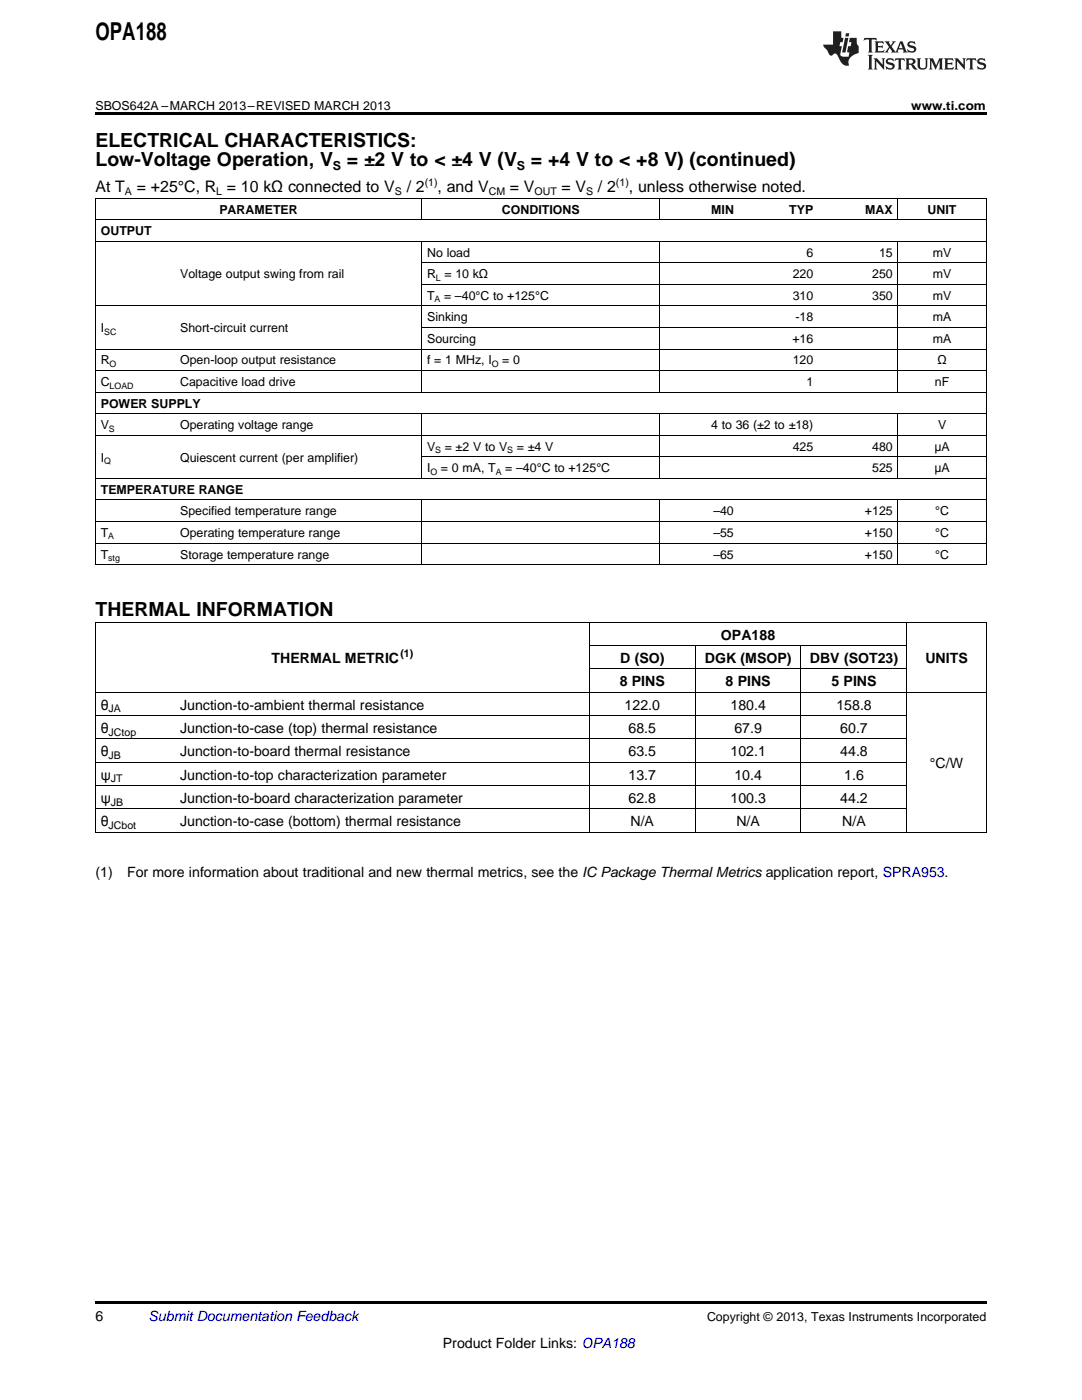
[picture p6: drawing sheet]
<svg xmlns="http://www.w3.org/2000/svg" width="216mm" height="279mm" viewBox="0 0 216 279" stroke-linecap="round" stroke-linejoin="round" font-family="sans-serif">
<defs><g id="words">
<text font-size="4.9" x="19" y="7.9">OPA188</text>
<g font-size="3.9">
<text x="19" y="29.3">ELECTRICAL CHARACTERISTICS:</text>
<text x="19" y="33.2">Low-Voltage Operation, V</text>
<text x="69.2" y="33.2">= ±2 V to &lt; ±4 V (V</text>
<text x="105.9" y="33.2">= +4 V to &lt; +8 V) (continued)</text>
<text x="19" y="123">THERMAL INFORMATION</text>
</g>
<g font-size="3.2">
<text x="19" y="38.3">At T</text>
<text x="27.3" y="38.3">= +25°C, R = 10 kΩ connected to V</text>
<text x="81.1" y="38.3">/ 2</text>
<text x="87.3" y="38.3">, and V</text>
<text x="101.7" y="38.3">= V</text>
<text x="112" y="38.3">= V</text>
<text x="119.3" y="38.3">/ 2</text>
<text x="125.5" y="38.3">, unless otherwise noted.</text>
</g>
<g font-size="2.8">
<text x="143.9" y="127.6">OPA188</text>
<text x="54.2" y="132.3">THERMAL METRIC</text>
<text x="123.6" y="136.9">8 PINS</text>
<text x="123.8" y="132.3">D (SO)</text>
<text x="140.7" y="132.3">DGK (MSOP)</text>
<text x="144.8" y="136.9">8 PINS</text>
<text x="161.6" y="132.3">DBV (SOT23)</text>
<text x="165.9" y="136.9">5 PINS</text>
<text x="184.6" y="132.3">UNITS</text>
<text x="20.1" y="141.6">θ</text>
<text x="35.9" y="141.6">Junction-to-ambient thermal resistance</text>
<text x="124.6" y="141.6">122.0</text>
<text x="145.8" y="141.6">180.4</text>
<text x="166.9" y="141.6">158.8</text>
<text x="20.1" y="146.3">θ</text>
<text x="35.9" y="146.3">Junction-to-case (top) thermal resistance</text>
<text x="125.4" y="146.3">68.5</text>
<text x="146.5" y="146.3">67.9</text>
<text x="167.7" y="146.3">60.7</text>
<text x="20.1" y="150.9">θ</text>
<text x="20.1" y="155.6">ψ</text>
<text x="35.9" y="150.9">Junction-to-board thermal resistance</text>
<text x="35.9" y="155.6">Junction-to-top characterization parameter</text>
<text x="125.4" y="150.9">63.5</text>
<text x="125.4" y="155.6">13.7</text>
<text x="145.8" y="150.9">102.1</text>
<text x="146.5" y="155.6">10.4</text>
<text x="167.7" y="150.9">44.8</text>
<text x="168.5" y="155.6">1.6</text>
<text x="185.6" y="153.2">°C/W</text>
<text x="20.1" y="160.2">ψ</text>
<text x="35.9" y="160.2">Junction-to-board characterization parameter</text>
<text x="125.4" y="160.2">62.8</text>
<text x="145.8" y="160.2">100.3</text>
<text x="167.7" y="160.2">44.2</text>
<text x="20.1" y="164.9">θ</text>
<text x="35.9" y="164.9">Junction-to-case (bottom) thermal resistance</text>
<text x="125.8" y="164.9">N/A</text>
<text x="146.9" y="164.9">N/A</text>
<text x="168.1" y="164.9">N/A</text>
<text x="19" y="175">(1)</text>
<text x="25.4" y="175">For more information about traditional and new thermal metrics, see the IC Package Thermal Metrics application report, SPRA953.</text>
<text x="19" y="263.6">6</text>
<text x="88.4" y="269">Product Folder Links: OPA188</text>
</g>
<text font-size="2.8" fill="#0000c8" x="29.6" y="263.6">Submit Documentation Feedback</text>
<g font-size="2.5">
<text x="19" y="21.9">SBOS642A –MARCH 2013–REVISED MARCH 2013</text>
<text x="181.8" y="21.9">www.ti.com</text>
<text x="66.4" y="33.9">S</text>
<text x="103.2" y="33.9">S</text>
<text x="20.1" y="46.9">OUTPUT</text>
<text x="43.8" y="42.6">PARAMETER</text>
<text x="100.2" y="42.6">CONDITIONS</text>
<text x="141.9" y="42.6">MIN</text>
<text x="157.5" y="42.6">TYP</text>
<text x="172.6" y="42.6">MAX</text>
<text x="185.1" y="42.6">UNIT</text>
<text x="85.2" y="51.2">No load</text>
<text x="160.9" y="51.2">6</text>
<text x="175.4" y="51.2">15</text>
<text x="186.2" y="51.2">mV</text>
<text x="35.9" y="55.5">Voltage output swing from rail</text>
<text x="85.2" y="55.5">R = 10 kΩ</text>
<text x="85.2" y="59.8">T</text>
<text x="88.6" y="59.8">= –40°C to +125°C</text>
<text x="158.2" y="55.5">220</text>
<text x="158.2" y="59.8">310</text>
<text x="174" y="55.5">250</text>
<text x="174" y="59.8">350</text>
<text x="186.2" y="55.5">mV</text>
<text x="186.2" y="59.8">mV</text>
<text x="85.2" y="64.1">Sinking</text>
<text x="158.7" y="64.1">-18</text>
<text x="186.2" y="64.1">mA</text>
<text x="20.1" y="66.3">I</text>
<text x="35.9" y="66.3">Short-circuit current</text>
<text x="85.2" y="68.4">Sourcing</text>
<text x="158.1" y="68.4">+16</text>
<text x="186.2" y="68.4">mA</text>
<text x="20.1" y="72.7">R</text>
<text x="20.1" y="77">C</text>
<text x="35.9" y="72.7">Open-loop output resistance</text>
<text x="35.9" y="77">Capacitive load drive</text>
<text x="85.2" y="72.7">f = 1 MHz, I</text>
<text x="100.2" y="72.7">= 0</text>
<text x="158.2" y="72.7">120</text>
<text x="160.9" y="77">1</text>
<text x="186.5" y="77">nF</text>
<text x="187.1" y="72.7">Ω</text>
<text x="20.1" y="81.4">POWER SUPPLY</text>
<text x="20.1" y="85.7">V</text>
<text x="35.9" y="85.7">Operating voltage range</text>
<text x="85.2" y="90">V</text>
<text x="88.8" y="90">= ±2 V to V</text>
<text x="103.1" y="90">= ±4 V</text>
<text x="141.9" y="85.7">4 to 36 (±2 to ±18)</text>
<text x="158.2" y="90">425</text>
<text x="174" y="90">480</text>
<text x="186.4" y="90">μA</text>
<text x="187.2" y="85.7">V</text>
<text x="20.1" y="92.1">I</text>
<text x="35.9" y="92.1">Quiescent current (per amplifier)</text>
<text x="85.2" y="94.3">I</text>
<text x="88" y="94.3">= 0 mA, T</text>
<text x="100.8" y="94.3">= –40°C to +125°C</text>
<text x="174" y="94.3">525</text>
<text x="186.4" y="94.3">μA</text>
<text x="20.1" y="98.6">TEMPERATURE RANGE</text>
<text x="20.1" y="107.2">T</text>
<text x="35.9" y="102.9">Specified temperature range</text>
<text x="35.9" y="107.2">Operating temperature range</text>
<text x="142.3" y="102.9">–40</text>
<text x="142.3" y="107.2">–55</text>
<text x="172.6" y="102.9">+125</text>
<text x="172.6" y="107.2">+150</text>
<text x="186.6" y="102.9">°C</text>
<text x="186.6" y="107.2">°C</text>
<text x="20.1" y="111.5">T</text>
<text x="35.9" y="111.5">Storage temperature range</text>
<text x="142.3" y="111.5">–65</text>
<text x="172.6" y="111.5">+150</text>
<text x="186.6" y="111.5">°C</text>
<text x="141.1" y="263.6">Copyright © 2013, Texas Instruments Incorporated</text>
</g>
<g font-size="2.1">
<text x="24.9" y="38.9">A</text>
<text x="43.1" y="38.9">L</text>
<text x="78.8" y="38.9">S</text>
<text x="84.7" y="37">(1)</text>
<text x="97.5" y="38.9">CM</text>
<text x="106.7" y="38.9">OUT</text>
<text x="117" y="38.9">S</text>
<text x="122.9" y="37">(1)</text>
<text x="79.9" y="131.2">(1)</text>
<text x="21.7" y="142.2">JA</text>
<text x="21.7" y="146.8">JCtop</text>
<text x="21.7" y="151.5">JB</text>
<text x="22.1" y="156.1">JT</text>
<text x="22.1" y="160.8">JB</text>
<text x="21.7" y="165.5">JCbot</text>
</g>
<g font-size="1.8">
<text x="87" y="56">L</text>
<text x="86.7" y="60.3">A</text>
<text x="20.8" y="66.8">SC</text>
<text x="21.9" y="73.2">O</text>
<text x="21.9" y="77.5">LOAD</text>
<text x="98.1" y="73.2">O</text>
<text x="21.7" y="86.1">S</text>
<text x="20.8" y="92.6">Q</text>
<text x="85.9" y="94.8">O</text>
<text x="86.9" y="90.5">S</text>
<text x="98.9" y="94.8">A</text>
<text x="101.2" y="90.5">S</text>
<text x="21.6" y="107.7">A</text>
<text x="21.6" y="112">stg</text>
</g>
</g></defs>
<path d="M19 22.5h177.8v.5h-177.8zM19 259.7h177.8v.5h-177.8z" fill="#000"/>
<g fill="none" stroke="#000" stroke-width=".2">
<path d="M19 39.5h177.8M19.1 39.6v73.1M84.1 39.6v4.3M131.6 39.6v4.3M179.2 39.6v4.3M196.8 39.6v73.1M19 48.1h177.8M19 43.8h177.8M84.1 48.2v30.1M84.2 56.7h112.6M84.2 52.4h112.6M131.6 48.2v30.1"/>
<path d="M179.2 48.2v30.1M19 78.3h177.8M19 74h177.8M19 69.7h177.8M19 61h177.8M84.2 65.4h112.6M19 99.8h177.8M19 95.5h177.8M19 86.9h177.8M19 82.6h177.8M84.1 82.6v12.9M84.1 99.8v12.9"/>
<path d="M84.2 91.2h112.6M131.6 82.6v12.9M131.6 99.8v12.9M179.2 82.6v12.9M179.2 99.8v12.9M19 112.7h177.8M19 108.4h177.8M19 104.1h177.8M19 138.2h177.8M19 124.2h177.8M19.1 124.2v42M117.6 124.2v42"/>
<path d="M117.6 133.5h63.4M117.6 128.9h63.4M138.7 128.9v37.3M159.8 128.9v37.3M180.9 124.2v42M196.8 124.2v42M19 156.8h162M19 152.1h162M19 147.5h162M19 142.8h162M19 166.1h177.8M19 161.4h162"/>
</g>
<g fill="#231f20">
<path d="M172.5 7.6l-.1 .5 .4-.2h.6v.1v2.1l-.2 .4h.9l-.2-.4v-2.1l.1-.1h.5l.5 .2-.2-.5zM174.5 8.3l.2 .3v1.5l-.2 .4h1.8l.2-.6a1.04 1.04 0 0 1-1.3 .2v-.7h.6l.3 .2v-.6l-.3 .2h-.6v-.6l.8-.1 .4 .3-.2-.5zM176.5 8.3l.9 1.1-.9 1.1h.8l-.2-.2 .4-.7 .5 .7-.2 .2h1.5l-.2-.2 .2-.4h.9l.1 .4-.2 .2h1l-.3-.3-.7-1.9h-.5l-.9 2-.8-1 .9-1h-.8l.1 .3-.4 .5-.3-.6 .1-.2zM179.7 8.6l.4 1h-.7zM181.3 8.4a.63 .63 0 0 0-.2 .7 .63 .63 0 0 0 .6 .4l.6 .2 .1 .2a.75 .75 0 0 1-.7 .4 .75 .75 0 0 1-.6-.5l.1 .7 .1-.1a1.11 1.11 0 0 0 1.5-.6 1.13 1.13 0 0 0-1.2-.8l-.1-.4a1.04 1.04 0 0 1 1.2 .2l-.2-.5-.2 .1-.4-.2zM173.2 10.9l.2 .4v2.2l-.2 .4h1l-.3-.4v-2.2l.3-.4zM174.3 11.6l.3 .4v1.5l-.3 .4h.8l-.2-.4v-1.3l1.5 1.7v-1.9l.2-.4h-.7l.2 .4v.9l-1.1-1.3zM177 11.8a.62 .62 0 0 0-.2 .7 .62 .62 0 0 0 .6 .4l.6 .1 .1 .3a.76 .76 0 0 1-.7 .3 .76 .76 0 0 1-.7-.4l.2 .7 .1-.1a1.11 1.11 0 0 0 1.5-.6 1.13 1.13 0 0 0-1.2-.8l-.1-.4a1.04 1.04 0 0 1 1.2 .2l-.2-.6-.2 .1-.5-.1zM178.7 11.6l-.2 .6a.61 .61 0 0 1 .8-.3v1.6l-.2 .4h.9l-.2-.4v-1.6a.63 .63 0 0 1 .7 .3l-.1-.6zM180.6 11.6l.3 .4v1.5l-.3 .4h1l-.2-.2-.1-.8 .6 .2a.76 .76 0 0 0 1.2 .7l-1-1a.58 .58 0 0 0 .6-.5 .58 .58 0 0 0-.5-.6zM181.4 11.9h.1a.45 .45 0 0 1 .5 .1 .45 .45 0 0 1 .1 .5l-.8 .2zM182.9 11.6l.2 .2a2.17 2.17 0 0 0 .3 1.9 .99 .99 0 0 0 1.6-.6v-1.1l.2-.4h-.7l.2 .2a1.92 1.92 0 0 1-.2 1.8 .6 .6 0 0 1-.9-.5v-1.1l.2-.4zM185.4 11.6l.2 .4v1.5l-.2 .4h.7l-.2-.4v-1.4l.8 1.8 .8-1.8v1.4l-.2 .4h.9l-.2-.4v-1.5l.2-.4h-.8l-.6 1.5-.6-1.5zM188.4 11.6l.2 .4v1.5l-.2 .4h1.8l.1-.6a1.04 1.04 0 0 1-1.2 .1v-.6h.5l.4 .2v-.6l-.4 .2h-.5v-.7h.8l.3 .3-.1-.6zM190.5 11.6l.2 .4v1.5l-.2 .4h.7l-.2-.4v-1.3l1.5 1.7v-1.9l.2-.4h-.7l.2 .4v.9l-1.1-1.3zM192.9 11.6l-.1 .6a.61 .61 0 0 1 .7-.3l.1 1.6-.3 .4h1l-.3-.4 .1-1.6a.63 .63 0 0 1 .7 .3l-.1-.6zM195.2 11.8a.62 .62 0 0 0-.2 .7 .62 .62 0 0 0 .6 .4l.6 .1 .1 .3a.76 .76 0 0 1-.7 .3 .76 .76 0 0 1-.6-.4l.1 .7 .1-.1a1.11 1.11 0 0 0 1.6-.6 1.13 1.13 0 0 0-1.3-.8l-.1-.4a1.04 1.04 0 0 1 1.2 .2l-.1-.6-.2 .1-.5-.1z"/>
<path d="M166.2 6.3v2.6h-1.9v.4l.8 .9a.91 .91 0 0 0 1 .8 .56 .56 0 0 1 .5-.3 .56 .56 0 0 1 .5 .3l.4 .8a1.53 1.53 0 0 0 1.9 1.2 1.54 1.54 0 0 1 1-2.1l.9-.3v-1.4a1.52 1.52 0 0 1-.4-1.6h-1.3l-.2 .8h.5l-.2 .8h-.5l-.1 1v.2l.4 .1-.2 .8a1.93 1.93 0 0 1-1.6-.3l.3-1.8h-.5l.2-.8h.4l.2-.8h-.4v-1.3zM168.6 7.6l-.6 2.9h.7l.6-2.9zM168.8 6.6l-.1 .7h.6l.2-.7z"/>
</g>
<use href="#words"/>
</svg>
